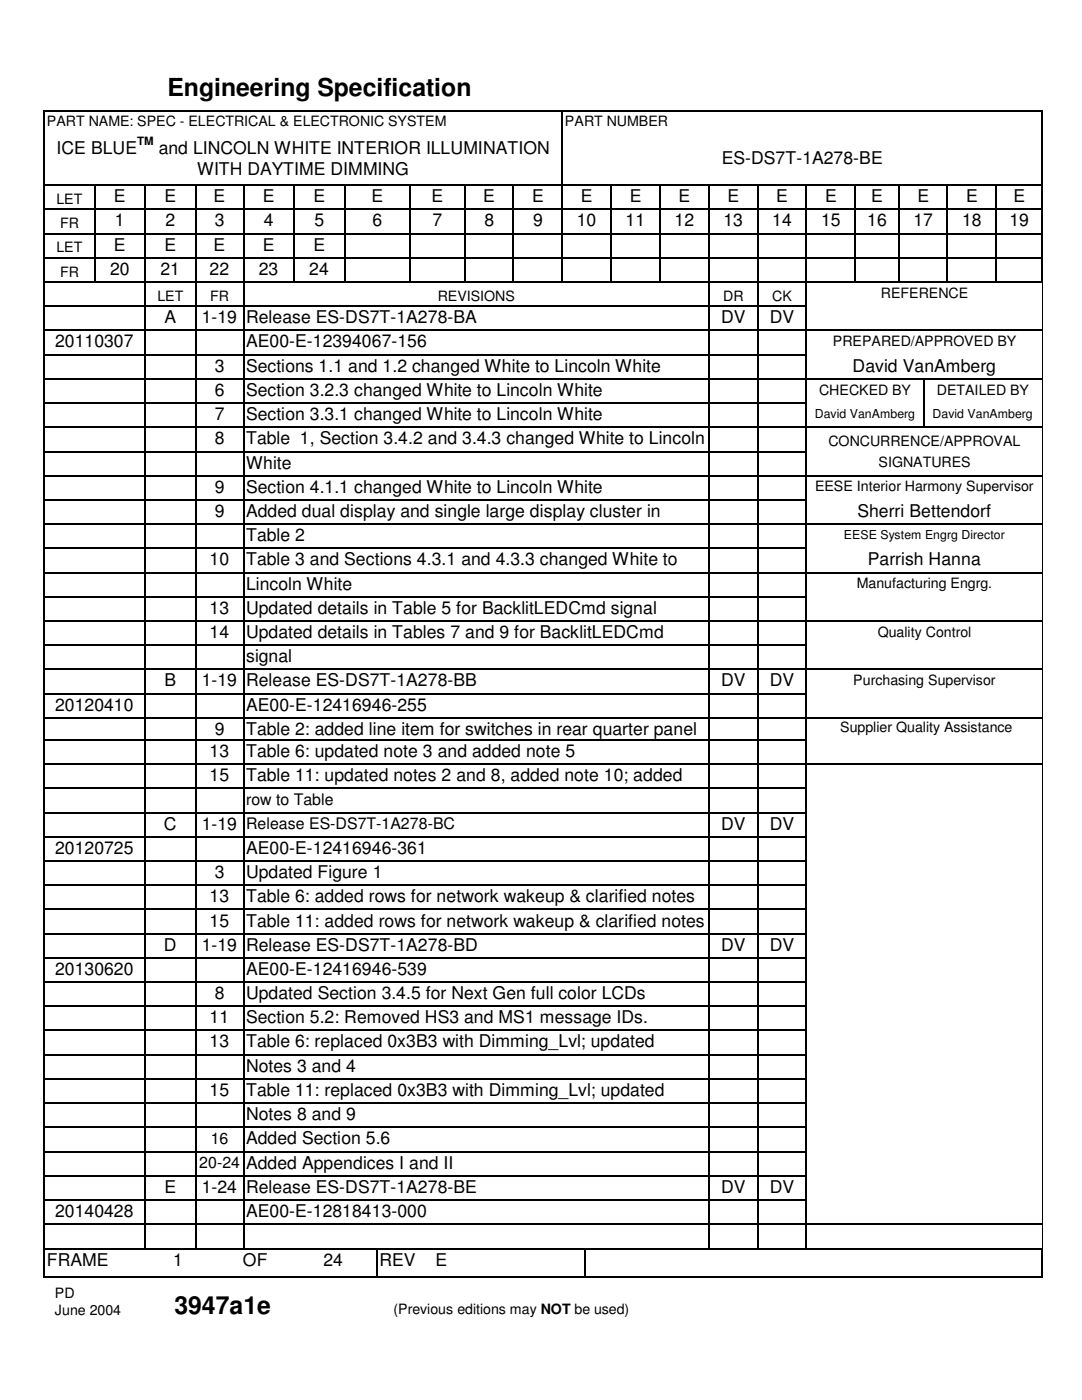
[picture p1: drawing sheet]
<svg xmlns="http://www.w3.org/2000/svg" width="216mm" height="279mm" viewBox="0 0 216 279" stroke-linecap="round" stroke-linejoin="round" font-family="sans-serif">
<defs><g id="words">
<g font-size="5">
<text x="33.4" y="19.1">Engineering Specification</text>
<text x="34.8" y="262.3">3947a1e</text>
</g>
<g font-size="3.5">
<text x="11.3" y="30.7">ICE BLUE</text>
<text x="31.7" y="30.7">and LINCOLN WHITE INTERIOR ILLUMINATION</text>
<text x="39.3" y="34.8">WITH DAYTIME DIMMING</text>
<text x="144" y="32.8">ES-DS7T-1A278-BE</text>
<text x="22.7" y="40.3">E</text>
<text x="32.8" y="40.3">E</text>
<text x="42.6" y="40.3">E</text>
<text x="52.5" y="40.3">E</text>
<text x="62.5" y="40.3">E</text>
<text x="74.1" y="40.3">E</text>
<text x="86.1" y="40.3">E</text>
<text x="96.4" y="40.3">E</text>
<text x="106.2" y="40.3">E</text>
<text x="115.9" y="40.3">E</text>
<text x="125.6" y="40.3">E</text>
<text x="135.4" y="40.3">E</text>
<text x="145.2" y="40.3">E</text>
<text x="154.9" y="40.3">E</text>
<text x="164.6" y="40.3">E</text>
<text x="173.8" y="40.3">E</text>
<text x="183" y="40.3">E</text>
<text x="192.8" y="40.3">E</text>
<text x="202.2" y="40.3">E</text>
<text x="22.9" y="45.2">1</text>
<text x="33" y="45.2">2</text>
<text x="42.8" y="45.2">3</text>
<text x="52.7" y="45.2">4</text>
<text x="62.7" y="45.2">5</text>
<text x="74.3" y="45.2">6</text>
<text x="86.3" y="45.2">7</text>
<text x="96.6" y="45.2">8</text>
<text x="106.4" y="45.2">9</text>
<text x="115.1" y="45.2">10</text>
<text x="124.8" y="45.2">11</text>
<text x="134.6" y="45.2">12</text>
<text x="144.4" y="45.2">13</text>
<text x="154.1" y="45.2">14</text>
<text x="163.8" y="45.2">15</text>
<text x="173.1" y="45.2">16</text>
<text x="182.2" y="45.2">17</text>
<text x="192" y="45.2">18</text>
<text x="201.4" y="45.2">19</text>
<text x="22.7" y="50">E</text>
<text x="32.8" y="50">E</text>
<text x="42.6" y="50">E</text>
<text x="52.5" y="50">E</text>
<text x="62.5" y="50">E</text>
<text x="22" y="54.8">20</text>
<text x="32" y="54.8">21</text>
<text x="41.8" y="54.8">22</text>
<text x="51.6" y="54.8">23</text>
<text x="61.7" y="54.8">24</text>
<text x="32.8" y="64.5">A</text>
<text x="40.3" y="64.5">1-19</text>
<text x="49.1" y="64.5">Release ES-DS7T-1A278-BA</text>
<text x="143.9" y="64.5">DV</text>
<text x="153.6" y="64.5">DV</text>
<text x="11" y="69.3">20110307</text>
<text x="49.1" y="69.3">AE00-E-12394067-156</text>
<text x="42.8" y="74.2">3</text>
<text x="49.1" y="74.2">Sections 1.1 and 1.2 changed White to Lincoln White</text>
<text x="170.1" y="74.2">David VanAmberg</text>
<text x="42.8" y="79">6</text>
<text x="42.8" y="83.8">7</text>
<text x="49.1" y="79">Section 3.2.3 changed White to Lincoln White</text>
<text x="49.1" y="83.8">Section 3.3.1 changed White to Lincoln White</text>
<text x="42.8" y="88.7">8</text>
<text x="49.1" y="88.7">Table 1, Section 3.4.2 and 3.4.3 changed White to Lincoln</text>
<text x="49.1" y="93.5">White</text>
<text x="42.8" y="98.3">9</text>
<text x="49.1" y="98.3">Section 4.1.1 changed White to Lincoln White</text>
<text x="42.8" y="103.2">9</text>
<text x="49.1" y="108">Table 2</text>
<text x="49.1" y="103.2">Added dual display and single large display cluster in</text>
<text x="171.1" y="103.2">Sherri Bettendorf</text>
<text x="41.8" y="112.8">10</text>
<text x="49.1" y="112.8">Table 3 and Sections 4.3.1 and 4.3.3 changed White to</text>
<text x="173.2" y="112.8">Parrish Hanna</text>
<text x="49.1" y="117.7">Lincoln White</text>
<text x="41.8" y="122.5">13</text>
<text x="49.1" y="122.5">Updated details in Table 5 for BacklitLEDCmd signal</text>
<text x="41.8" y="127.3">14</text>
<text x="49.1" y="127.3">Updated details in Tables 7 and 9 for BacklitLEDCmd</text>
<text x="32.8" y="137">B</text>
<text x="40.3" y="137">1-19</text>
<text x="49.1" y="132.2">signal</text>
<text x="49.1" y="137">Release ES-DS7T-1A278-BB</text>
<text x="143.9" y="137">DV</text>
<text x="153.6" y="137">DV</text>
<text x="11" y="141.8">20120410</text>
<text x="49.1" y="141.8">AE00-E-12416946-255</text>
<text x="42.8" y="146.7">9</text>
<text x="49.1" y="146.7">Table 2: added line item for switches in rear quarter panel</text>
<text x="41.8" y="151">13</text>
<text x="41.8" y="155.9">15</text>
<text x="49.1" y="151">Table 6: updated note 3 and added note 5</text>
<text x="49.1" y="155.9">Table 11: updated notes 2 and 8, added note 10; added</text>
<text x="32.7" y="165.6">C</text>
<text x="40.3" y="165.6">1-19</text>
<text x="143.9" y="165.6">DV</text>
<text x="153.6" y="165.6">DV</text>
<text x="11" y="170.4">20120725</text>
<text x="49.1" y="170.4">AE00-E-12416946-361</text>
<text x="42.8" y="175.2">3</text>
<text x="49.1" y="175.2">Updated Figure 1</text>
<text x="41.8" y="180">13</text>
<text x="41.8" y="184.9">15</text>
<text x="49.1" y="180">Table 6: added rows for network wakeup &amp; clarified notes</text>
<text x="49.1" y="184.9">Table 11: added rows for network wakeup &amp; clarified notes</text>
<text x="32.7" y="189.7">D</text>
<text x="40.3" y="189.7">1-19</text>
<text x="49.1" y="189.7">Release ES-DS7T-1A278-BD</text>
<text x="143.9" y="189.7">DV</text>
<text x="153.6" y="189.7">DV</text>
<text x="11" y="194.6">20130620</text>
<text x="49.1" y="194.6">AE00-E-12416946-539</text>
<text x="42.8" y="199.4">8</text>
<text x="49.1" y="199.4">Updated Section 3.4.5 for Next Gen full color LCDs</text>
<text x="41.8" y="204.2">11</text>
<text x="41.8" y="209">13</text>
<text x="49.1" y="204.2">Section 5.2: Removed HS3 and MS1 message IDs.</text>
<text x="49.1" y="209">Table 6: replaced 0x3B3 with Dimming_Lvl; updated</text>
<text x="49.1" y="213.9">Notes 3 and 4</text>
<text x="41.8" y="218.7">15</text>
<text x="49.1" y="218.7">Table 11: replaced 0x3B3 with Dimming_Lvl; updated</text>
<text x="49.1" y="223.6">Notes 8 and 9</text>
<text x="49.1" y="233.2">Added Appendices I and II</text>
<text x="49.1" y="228.4">Added Section 5.6</text>
<text x="32.8" y="238">E</text>
<text x="40.3" y="238">1-24</text>
<text x="49.1" y="238">Release ES-DS7T-1A278-BE</text>
<text x="143.9" y="238">DV</text>
<text x="153.6" y="238">DV</text>
<text x="11" y="242.9">20140428</text>
<text x="49.1" y="242.9">AE00-E-12818413-000</text>
<text x="9.4" y="252.6">FRAME</text>
<text x="34.6" y="252.6">1</text>
<text x="48.5" y="252.6">OF</text>
<text x="64.6" y="252.6">24</text>
<text x="75.7" y="252.6">REV</text>
<text x="86.9" y="252.6">E</text>
</g>
<g font-size="3.2">
<text x="49.1" y="160.6">row to Table</text>
<text x="49.1" y="165.5">Release ES-DS7T-1A278-BC</text>
<text x="39.8" y="233.1">20-24</text>
<text x="42" y="228.3">16</text>
</g>
<g font-size="2.8">
<text x="9.4" y="25.2">PART NAME: SPEC - ELECTRICAL &amp; ELECTRONIC SYSTEM</text>
<text x="112.7" y="25.2">PART NUMBER</text>
<text x="11.3" y="40.7">LET</text>
<text x="12" y="45.6">FR</text>
<text x="11.3" y="50.4">LET</text>
<text x="12" y="55.2">FR</text>
<text x="175.8" y="59.4">REFERENCE</text>
<text x="31.4" y="60.1">LET</text>
<text x="41.9" y="60.1">FR</text>
<text x="87.3" y="60.1">REVISIONS</text>
<text x="144.3" y="60.1">DR</text>
<text x="154.1" y="60.1">CK</text>
<text x="166.2" y="69.1">PREPARED/APPROVED BY</text>
<text x="163.4" y="78.7">CHECKED BY</text>
<text x="186.9" y="78.7">DETAILED BY</text>
<text x="165.3" y="89.1">CONCURRENCE/APPROVAL</text>
<text x="175.3" y="93.2">SIGNATURES</text>
<text x="162.6" y="98.1">EESE Interior Harmony Supervisor</text>
<text x="171" y="117.4">Manufacturing Engrg.</text>
<text x="175.1" y="127.1">Quality Control</text>
<text x="170.3" y="136.7">Purchasing Supervisor</text>
<text x="167.6" y="146.2">Supplier Quality Assistance</text>
<text x="11" y="259.1">PD</text>
<text x="11" y="262.3">June 2004</text>
<text x="78.5" y="262.3">(Previous editions may NOT be used)</text>
</g>
<g font-size="2.5">
<text x="162.6" y="83.5">David VanAmberg</text>
<text x="186.1" y="83.5">David VanAmberg</text>
<text x="168.4" y="107.7">EESE System Engrg Director</text>
</g>
<text font-size="2.3" x="27.4" y="29">TM</text>
</g></defs>
<g fill="#000">
<path d="M8.7 22h.3v.2h-.3zM8.7 36.8h.3v.3h-.3zM9 22h.2v.2h-.2zM18.8 36.8h.2v.3h-.2zM28.8 36.8h.2v.3h-.2zM38.9 36.8h.3v.3h-.3zM48.5 36.8h.2v.3h-.2zM58.5 36.8h.3v.3h-.3zM68.6 36.8h.3v.3h-.3zM81.7 36.8h.3v.3h-.3zM92.6 36.8h.2v.3h-.2zM102.3 36.8h.3v.3h-.3z"/>
<path d="M112.1 22h.2v.2h-.2zM112.1 36.8h.2v.3h-.2zM121.8 36.8h.2v.3h-.2zM131.5 36.8h.3v.3h-.3zM141.3 36.8h.3v.3h-.3zM151 36.8h.3v.3h-.3zM160.8 36.8h.2v.3h-.2zM170.5 36.8h.3v.3h-.3zM179.2 36.8h.3v.3h-.3zM188.9 36.8h.3v.3h-.3zM198.7 36.8h.2v.3h-.2zM207.8 22h.3v.2h-.3z"/>
<path d="M207.8 36.8h.3v.3h-.3zM8.7 41.7h.3v.2h-.3zM8.7 46.5h.3v.2h-.3zM8.7 51.3h.3v.3h-.3zM8.7 56.1h.3v.3h-.3zM18.8 41.7h.2v.2h-.2zM18.8 46.5h.2v.2h-.2zM18.8 51.3h.2v.3h-.2zM18.8 56.1h.2v.3h-.2zM28.8 41.7h.2v.2h-.2zM28.8 46.5h.2v.2h-.2zM28.8 51.3h.2v.3h-.2z"/>
<path d="M28.8 56.1h.2v.3h-.2zM38.9 41.7h.3v.2h-.3zM38.9 46.5h.3v.2h-.3zM38.9 51.3h.3v.3h-.3zM38.9 56.1h.3v.3h-.3zM48.5 41.7h.2v.2h-.2zM48.5 46.5h.2v.2h-.2zM48.5 51.3h.2v.3h-.2zM48.5 56.1h.2v.3h-.2zM58.5 41.7h.3v.2h-.3zM58.5 46.5h.3v.2h-.3zM58.5 51.3h.3v.3h-.3z"/>
<path d="M58.5 56.1h.3v.3h-.3zM68.6 41.7h.3v.2h-.3zM68.6 46.5h.3v.2h-.3zM68.6 51.3h.3v.3h-.3zM68.6 56.1h.3v.3h-.3zM81.7 41.7h.3v.2h-.3zM81.7 46.5h.3v.2h-.3zM81.7 51.3h.3v.3h-.3zM81.7 56.1h.3v.3h-.3zM92.6 41.7h.2v.2h-.2zM92.6 46.5h.2v.2h-.2zM92.6 51.3h.2v.3h-.2z"/>
<path d="M92.6 56.1h.2v.3h-.2zM102.3 41.7h.3v.2h-.3zM102.3 46.5h.3v.2h-.3zM102.3 51.3h.3v.3h-.3zM102.3 56.1h.3v.3h-.3zM112.1 41.7h.2v.2h-.2zM112.1 46.5h.2v.2h-.2zM112.1 51.3h.2v.3h-.2zM112.1 56.1h.2v.3h-.2zM121.8 41.7h.2v.2h-.2zM121.8 46.5h.2v.2h-.2zM121.8 51.3h.2v.3h-.2z"/>
<path d="M121.8 56.1h.2v.3h-.2zM131.5 41.7h.3v.2h-.3zM131.5 46.5h.3v.2h-.3zM131.5 51.3h.3v.3h-.3zM131.5 56.1h.3v.3h-.3zM141.3 41.7h.3v.2h-.3zM141.3 46.5h.3v.2h-.3zM141.3 51.3h.3v.3h-.3zM141.3 56.1h.3v.3h-.3zM151 41.7h.3v.2h-.3zM151 46.5h.3v.2h-.3zM151 51.3h.3v.3h-.3z"/>
<path d="M151 56.1h.3v.3h-.3zM160.8 41.7h.2v.2h-.2zM160.8 46.5h.2v.2h-.2zM160.8 51.3h.2v.3h-.2zM160.8 56.1h.2v.3h-.2zM170.5 41.7h.3v.2h-.3zM170.5 46.5h.3v.2h-.3zM170.5 51.3h.3v.3h-.3zM170.5 56.1h.3v.3h-.3zM179.2 41.7h.3v.2h-.3zM179.2 46.5h.3v.2h-.3zM179.2 51.3h.3v.3h-.3z"/>
<path d="M179.2 56.1h.3v.3h-.3zM188.9 41.7h.3v.2h-.3zM188.9 46.5h.3v.2h-.3zM188.9 51.3h.3v.3h-.3zM188.9 56.1h.3v.3h-.3zM198.7 41.7h.2v.2h-.2zM198.7 46.5h.2v.2h-.2zM198.7 51.3h.2v.3h-.2zM198.7 56.1h.2v.3h-.2zM207.8 41.7h.3v.2h-.3zM207.8 46.5h.3v.2h-.3zM207.8 51.3h.3v.3h-.3z"/>
<path d="M207.8 56.1h.3v.3h-.3zM8.7 61h.3v.3h-.3zM8.7 65.8h.3v.3h-.3zM8.7 70.7h.3v.2h-.3zM8.7 75.5h.3v.2h-.3zM28.8 61h.2v.3h-.2zM28.8 65.8h.2v.3h-.2zM28.8 70.7h.2v.2h-.2zM28.8 75.5h.2v.2h-.2zM38.9 61h.3v.3h-.3zM38.9 65.8h.3v.3h-.3zM38.9 70.7h.3v.2h-.3z"/>
<path d="M38.9 75.5h.3v.2h-.3zM48.5 61h.2v.3h-.2zM48.5 65.8h.2v.3h-.2zM48.5 70.7h.2v.2h-.2zM48.5 75.5h.2v.2h-.2zM141.3 61h.3v.3h-.3zM141.3 65.8h.3v.3h-.3zM141.3 70.7h.3v.2h-.3zM141.3 75.5h.3v.2h-.3zM151 61h.3v.3h-.3zM151 65.8h.3v.3h-.3zM151 70.7h.3v.2h-.3z"/>
<path d="M151 75.5h.3v.2h-.3zM160.8 61h.2v.3h-.2zM160.8 65.8h.2v.3h-.2zM160.8 70.7h.2v.2h-.2zM160.8 75.5h.2v.2h-.2zM184.1 75.5h.3v.2h-.3zM207.9 61h.1v.3h-.1zM207.9 65.8h.1v.3h-.1zM207.9 70.7h.1v.2h-.1zM207.9 75.5h.1v.2h-.1zM8.7 80.3h.3v.3h-.3zM8.7 85.1h.3v.3h-.3z"/>
<path d="M8.7 90h.3v.3h-.3zM8.7 94.8h.3v.3h-.3zM8.7 99.7h.3v.2h-.3zM28.8 80.3h.2v.3h-.2zM28.8 85.1h.2v.3h-.2zM28.8 90h.2v.3h-.2zM28.8 94.8h.2v.3h-.2zM28.8 99.7h.2v.2h-.2zM38.9 80.3h.3v.3h-.3zM38.9 85.1h.3v.3h-.3zM38.9 90h.3v.3h-.3zM38.9 94.8h.3v.3h-.3z"/>
<path d="M38.9 99.7h.3v.2h-.3zM48.5 80.3h.2v.3h-.2zM48.5 85.1h.2v.3h-.2zM48.5 90h.2v.3h-.2zM48.5 94.8h.2v.3h-.2zM48.5 99.7h.2v.2h-.2zM141.3 80.3h.3v.3h-.3zM141.3 85.1h.3v.3h-.3zM141.3 90h.3v.3h-.3zM141.3 94.8h.3v.3h-.3zM141.3 99.7h.3v.2h-.3zM151 80.3h.3v.3h-.3z"/>
<path d="M151 85.1h.3v.3h-.3zM151 90h.3v.3h-.3zM151 94.8h.3v.3h-.3zM151 99.7h.3v.2h-.3zM160.8 80.3h.2v.3h-.2zM160.8 85.1h.2v.3h-.2zM160.8 90h.2v.3h-.2zM160.8 94.8h.2v.3h-.2zM160.8 99.7h.2v.2h-.2zM184.1 80.3h.3v.3h-.3zM184.1 85.1h.3v.3h-.3zM207.9 80.3h.1v.3h-.1z"/>
<path d="M207.9 85.1h.1v.3h-.1zM207.9 90h.1v.3h-.1zM207.9 94.8h.1v.3h-.1zM207.9 99.7h.1v.2h-.1zM8.7 104.5h.3v.2h-.3zM8.7 109.3h.3v.3h-.3zM8.7 114.1h.3v.3h-.3zM8.7 119h.3v.3h-.3zM28.8 104.5h.2v.2h-.2zM28.8 109.3h.2v.3h-.2zM28.8 114.1h.2v.3h-.2zM28.8 119h.2v.3h-.2z"/>
<path d="M38.9 104.5h.3v.2h-.3zM38.9 109.3h.3v.3h-.3zM38.9 114.1h.3v.3h-.3zM38.9 119h.3v.3h-.3zM48.5 104.5h.2v.2h-.2zM48.5 109.3h.2v.3h-.2zM48.5 114.1h.2v.3h-.2zM48.5 119h.2v.3h-.2zM141.3 104.5h.3v.2h-.3zM141.3 109.3h.3v.3h-.3zM141.3 114.1h.3v.3h-.3zM141.3 119h.3v.3h-.3z"/>
<path d="M151 104.5h.3v.2h-.3zM151 109.3h.3v.3h-.3zM151 114.1h.3v.3h-.3zM151 119h.3v.3h-.3zM160.8 104.5h.2v.2h-.2zM160.8 109.3h.2v.3h-.2zM160.8 114.1h.2v.3h-.2zM160.8 119h.2v.3h-.2zM207.9 104.5h.1v.2h-.1zM207.9 109.3h.1v.3h-.1zM207.9 114.1h.1v.3h-.1zM207.9 119h.1v.3h-.1z"/>
<path d="M8.7 123.8h.3v.3h-.3zM8.7 128.7h.3v.2h-.3zM8.7 133.5h.3v.2h-.3zM8.7 138.3h.3v.3h-.3zM28.8 123.8h.2v.3h-.2zM28.8 128.7h.2v.2h-.2zM28.8 133.5h.2v.2h-.2zM28.8 138.3h.2v.3h-.2zM38.9 123.8h.3v.3h-.3zM38.9 128.7h.3v.2h-.3zM38.9 133.5h.3v.2h-.3zM38.9 138.3h.3v.3h-.3z"/>
<path d="M48.5 123.8h.2v.3h-.2zM48.5 128.7h.2v.2h-.2zM48.5 133.5h.2v.2h-.2zM48.5 138.3h.2v.3h-.2zM141.3 123.8h.3v.3h-.3zM141.3 128.7h.3v.2h-.3zM141.3 133.5h.3v.2h-.3zM141.3 138.3h.3v.3h-.3zM151 123.8h.3v.3h-.3zM151 128.7h.3v.2h-.3zM151 133.5h.3v.2h-.3zM151 138.3h.3v.3h-.3z"/>
<path d="M160.8 123.8h.2v.3h-.2zM160.8 128.7h.2v.2h-.2zM160.8 133.5h.2v.2h-.2zM160.8 138.3h.2v.3h-.2zM207.9 123.8h.1v.3h-.1zM207.9 128.7h.1v.2h-.1zM207.9 133.5h.1v.2h-.1zM207.9 138.3h.1v.3h-.1zM8.7 143.1h.3v.3h-.3zM8.7 147.5h.3v.3h-.3zM8.7 152.4h.3v.2h-.3zM8.7 157.2h.3v.2h-.3z"/>
<path d="M28.8 143.1h.2v.3h-.2zM28.8 147.5h.2v.3h-.2zM28.8 152.4h.2v.2h-.2zM28.8 157.2h.2v.2h-.2zM38.9 143.1h.3v.3h-.3zM38.9 147.5h.3v.3h-.3zM38.9 152.4h.3v.2h-.3zM38.9 157.2h.3v.2h-.3zM48.5 143.1h.2v.3h-.2zM48.5 147.5h.2v.3h-.2zM48.5 152.4h.2v.2h-.2zM48.5 157.2h.2v.2h-.2z"/>
<path d="M141.3 143.1h.3v.3h-.3zM141.3 147.5h.3v.3h-.3zM141.3 152.4h.3v.2h-.3zM141.3 157.2h.3v.2h-.3zM151 143.1h.3v.3h-.3zM151 147.5h.3v.3h-.3zM151 152.4h.3v.2h-.3zM151 157.2h.3v.2h-.3zM160.8 143.1h.2v.3h-.2zM160.8 147.5h.2v.3h-.2zM160.8 152.4h.2v.2h-.2zM160.8 157.2h.2v.2h-.2z"/>
<path d="M207.9 143.1h.1v.3h-.1zM207.9 147.5h.1v.3h-.1zM207.9 152.4h.1v.2h-.1zM207.9 157.2h.1v.2h-.1zM8.7 162.1h.3v.2h-.3zM8.7 166.9h.3v.2h-.3zM8.7 171.7h.3v.3h-.3zM8.7 176.5h.3v.3h-.3zM28.8 162.1h.2v.2h-.2zM28.8 166.9h.2v.2h-.2zM28.8 171.7h.2v.3h-.2zM28.8 176.5h.2v.3h-.2z"/>
<path d="M38.9 162.1h.3v.2h-.3zM38.9 166.9h.3v.2h-.3zM38.9 171.7h.3v.3h-.3zM38.9 176.5h.3v.3h-.3zM48.5 162.1h.2v.2h-.2zM48.5 166.9h.2v.2h-.2zM48.5 171.7h.2v.3h-.2zM48.5 176.5h.2v.3h-.2zM141.3 162.1h.3v.2h-.3zM141.3 166.9h.3v.2h-.3zM141.3 171.7h.3v.3h-.3zM141.3 176.5h.3v.3h-.3z"/>
<path d="M151 162.1h.3v.2h-.3zM151 166.9h.3v.2h-.3zM151 171.7h.3v.3h-.3zM151 176.5h.3v.3h-.3zM160.8 162.1h.2v.2h-.2zM160.8 166.9h.2v.2h-.2zM160.8 171.7h.2v.3h-.2zM160.8 176.5h.2v.3h-.2zM207.9 162.1h.1v.2h-.1zM207.9 166.9h.1v.2h-.1zM207.9 171.7h.1v.3h-.1zM207.9 176.5h.1v.3h-.1z"/>
<path d="M8.7 181.4h.3v.2h-.3zM8.7 186.2h.3v.2h-.3zM8.7 191.1h.3v.2h-.3zM8.7 195.9h.3v.2h-.3zM28.8 181.4h.2v.2h-.2zM28.8 186.2h.2v.2h-.2zM28.8 191.1h.2v.2h-.2zM28.8 195.9h.2v.2h-.2zM38.9 181.4h.3v.2h-.3zM38.9 186.2h.3v.2h-.3zM38.9 191.1h.3v.2h-.3zM38.9 195.9h.3v.2h-.3z"/>
<path d="M48.5 181.4h.2v.2h-.2zM48.5 186.2h.2v.2h-.2zM48.5 191.1h.2v.2h-.2zM48.5 195.9h.2v.2h-.2zM141.3 181.4h.3v.2h-.3zM141.3 186.2h.3v.2h-.3zM141.3 191.1h.3v.2h-.3zM141.3 195.9h.3v.2h-.3zM151 181.4h.3v.2h-.3zM151 186.2h.3v.2h-.3zM151 191.1h.3v.2h-.3zM151 195.9h.3v.2h-.3z"/>
<path d="M160.8 181.4h.2v.2h-.2zM160.8 186.2h.2v.2h-.2zM160.8 191.1h.2v.2h-.2zM160.8 195.9h.2v.2h-.2zM207.9 181.4h.1v.2h-.1zM207.9 186.2h.1v.2h-.1zM207.9 191.1h.1v.2h-.1zM207.9 195.9h.1v.2h-.1zM8.7 200.7h.3v.3h-.3zM8.7 205.5h.3v.3h-.3zM8.7 210.4h.3v.2h-.3zM8.7 215.2h.3v.2h-.3z"/>
<path d="M28.8 200.7h.2v.3h-.2zM28.8 205.5h.2v.3h-.2zM28.8 210.4h.2v.2h-.2zM28.8 215.2h.2v.2h-.2zM38.9 200.7h.3v.3h-.3zM38.9 205.5h.3v.3h-.3zM38.9 210.4h.3v.2h-.3zM38.9 215.2h.3v.2h-.3zM48.5 200.7h.2v.3h-.2zM48.5 205.5h.2v.3h-.2zM48.5 210.4h.2v.2h-.2zM48.5 215.2h.2v.2h-.2z"/>
<path d="M141.3 200.7h.3v.3h-.3zM141.3 205.5h.3v.3h-.3zM141.3 210.4h.3v.2h-.3zM141.3 215.2h.3v.2h-.3zM151 200.7h.3v.3h-.3zM151 205.5h.3v.3h-.3zM151 210.4h.3v.2h-.3zM151 215.2h.3v.2h-.3zM160.8 200.7h.2v.3h-.2zM160.8 205.5h.2v.3h-.2zM160.8 210.4h.2v.2h-.2zM160.8 215.2h.2v.2h-.2z"/>
<path d="M207.9 200.7h.1v.3h-.1zM207.9 205.5h.1v.3h-.1zM207.9 210.4h.1v.2h-.1zM207.9 215.2h.1v.2h-.1zM8.7 220h.3v.3h-.3zM8.7 224.9h.3v.2h-.3zM8.7 229.7h.3v.3h-.3zM8.7 234.5h.3v.3h-.3zM8.7 239.4h.3v.2h-.3zM28.8 220h.2v.3h-.2zM28.8 224.9h.2v.2h-.2zM28.8 229.7h.2v.3h-.2z"/>
<path d="M28.8 234.5h.2v.3h-.2zM28.8 239.4h.2v.2h-.2zM38.9 220h.3v.3h-.3zM38.9 224.9h.3v.2h-.3zM38.9 229.7h.3v.3h-.3zM38.9 234.5h.3v.3h-.3zM38.9 239.4h.3v.2h-.3zM48.5 220h.2v.3h-.2zM48.5 224.9h.2v.2h-.2zM48.5 229.7h.2v.3h-.2zM48.5 234.5h.2v.3h-.2zM48.5 239.4h.2v.2h-.2z"/>
<path d="M141.3 220h.3v.3h-.3zM141.3 224.9h.3v.2h-.3zM141.3 229.7h.3v.3h-.3zM141.3 234.5h.3v.3h-.3zM141.3 239.4h.3v.2h-.3zM151 220h.3v.3h-.3zM151 224.9h.3v.2h-.3zM151 229.7h.3v.3h-.3zM151 234.5h.3v.3h-.3zM151 239.4h.3v.2h-.3zM160.8 220h.2v.3h-.2zM160.8 224.9h.2v.2h-.2z"/>
<path d="M160.8 229.7h.2v.3h-.2zM160.8 234.5h.2v.3h-.2zM160.8 239.4h.2v.2h-.2zM207.9 220h.1v.3h-.1zM207.9 224.9h.1v.2h-.1zM207.9 229.7h.1v.3h-.1zM207.9 234.5h.1v.3h-.1zM207.9 239.4h.1v.2h-.1zM8.7 244.2h.3v.2h-.3zM8.7 249h.3v.3h-.3zM8.7 254.7h.3v.2h-.3zM9 254.7h.2v.2h-.2z"/>
<path d="M27.3 249h.2v.3h-.2zM27.3 254.7h.2v.2h-.2zM27.5 249h1.3v.3h-1.3zM28.8 244.2h.2v.2h-.2zM28.8 249h.2v.3h-.2zM32.7 254.7h.2v.2h-.2zM38.9 244.2h.3v.2h-.3zM38.9 249h.3v.3h-.3zM43.9 249h.3v.3h-.3zM43.9 254.7h.3v.2h-.3zM48.5 244.2h.2v.2h-.2zM48.5 249h.2v.3h-.2z"/>
<path d="M58 249h.2v.3h-.2zM58 254.7h.2v.2h-.2zM75 249h.3v.3h-.3zM75 254.7h.3v.2h-.3zM75.3 254.7h1.1v.2h-1.1zM76.4 254.7h.3v.2h-.3zM116.6 249h.3v.3h-.3zM116.6 254.7h.3v.2h-.3zM141.3 244.2h.3v.2h-.3zM141.3 249h.3v.3h-.3zM151 244.2h.3v.2h-.3zM151 249h.3v.3h-.3z"/>
<path d="M160.8 244.2h.2v.2h-.2zM160.8 249h.2v.3h-.2zM207.8 249h.3v.3h-.3zM207.8 254.7h.3v.2h-.3zM207.9 244.2h.1v.2h-.1z"/>
</g>
<g fill="none" stroke="#000" stroke-width=".25">
<path d="M8.8 22.2v14.6M8.8 37.1v4.6M9 37h9.8M9.2 22.1h102.9M18.9 37.1v4.6M19 37h9.8M28.9 37.1v4.6M29 37h9.9M39 37.1v4.6M39.2 37h9.3M48.6 37.1v4.6M48.7 37h9.8"/>
<path d="M58.7 37.1v4.6M58.8 37h9.8M68.7 37.1v4.6M68.9 37h12.8M81.9 37.1v4.6M82 37h10.6M92.7 37.1v4.6M92.8 37h9.5M102.4 37.1v4.6M102.6 37h9.5M112.2 22.2v14.6M112.2 37.1v4.6"/>
<path d="M112.3 22.1h95.5M112.3 37h9.5M121.9 37.1v4.6M122 37h9.5M131.7 37.1v4.6M131.8 37h9.5M141.4 37.1v4.6M141.6 37h9.4M151.2 37.1v4.6M151.3 37h9.5M160.9 37.1v4.6M161 37h9.5"/>
<path d="M170.6 37.1v4.6M170.8 37h8.4M179.3 37.1v4.6M179.5 37h9.4M189.1 37.1v4.6M189.2 37h9.5M198.8 37.1v4.6M198.9 37h8.9M207.9 22.2v14.6M207.9 37.1v4.6M8.8 41.9v4.6M8.8 46.7v4.6"/>
<path d="M8.8 51.6v4.5M8.8 56.4v4.6M9 41.8h9.8M9 46.6h9.8M9 51.4h9.8M9 56.3h9.8M18.9 41.9v4.6M18.9 46.7v4.6M18.9 51.6v4.5M19 41.8h9.8M19 46.6h9.8M19 51.4h9.8"/>
<path d="M19 56.3h9.8M28.9 41.9v4.6M28.9 46.7v4.6M28.9 51.6v4.5M28.9 56.4v4.6M29 41.8h9.9M29 46.6h9.9M29 51.4h9.9M29 56.3h9.9M39 41.9v4.6M39 46.7v4.6M39 51.6v4.5"/>
<path d="M39 56.4v4.6M39.2 41.8h9.3M39.2 46.6h9.3M39.2 51.4h9.3M39.2 56.3h9.3M48.6 41.9v4.6M48.6 46.7v4.6M48.6 51.6v4.5M48.6 56.4v4.6M48.7 41.8h9.8M48.7 46.6h9.8M48.7 51.4h9.8"/>
<path d="M48.7 56.3h9.8M58.7 41.9v4.6M58.7 46.7v4.6M58.7 51.6v4.5M58.8 41.8h9.8M58.8 46.6h9.8M58.8 51.4h9.8M58.8 56.3h9.8M68.7 41.9v4.6M68.7 46.7v4.6M68.7 51.6v4.5M68.9 41.8h12.8"/>
<path d="M68.9 46.6h12.8M68.9 51.4h12.8M68.9 56.3h12.8M81.9 41.9v4.6M81.9 46.7v4.6M81.9 51.6v4.5M82 41.8h10.6M82 46.6h10.6M82 51.4h10.6M82 56.3h10.6M92.7 41.9v4.6M92.7 46.7v4.6"/>
<path d="M92.7 51.6v4.5M92.8 41.8h9.5M92.8 46.6h9.5M92.8 51.4h9.5M92.8 56.3h9.5M102.4 41.9v4.6M102.4 46.7v4.6M102.4 51.6v4.5M102.6 41.8h9.5M102.6 46.6h9.5M102.6 51.4h9.5M102.6 56.3h9.5"/>
<path d="M112.2 41.9v4.6M112.2 46.7v4.6M112.2 51.6v4.5M112.3 41.8h9.5M112.3 46.6h9.5M112.3 51.4h9.5M112.3 56.3h9.5M121.9 41.9v4.6M121.9 46.7v4.6M121.9 51.6v4.5M122 41.8h9.5M122 46.6h9.5"/>
<path d="M122 51.4h9.5M122 56.3h9.5M131.7 41.9v4.6M131.7 46.7v4.6M131.7 51.6v4.5M131.8 41.8h9.5M131.8 46.6h9.5M131.8 51.4h9.5M131.8 56.3h9.5M141.4 41.9v4.6M141.4 46.7v4.6M141.4 51.6v4.5"/>
<path d="M141.4 56.4v4.6M141.6 41.8h9.4M141.6 46.6h9.4M141.6 51.4h9.4M141.6 56.3h9.4M151.2 41.9v4.6M151.2 46.7v4.6M151.2 51.6v4.5M151.2 56.4v4.6M151.3 41.8h9.5M151.3 46.6h9.5M151.3 51.4h9.5"/>
<path d="M151.3 56.3h9.5M160.9 41.9v4.6M160.9 46.7v4.6M160.9 51.6v4.5M160.9 56.4v4.6M161 41.8h9.5M161 46.6h9.5M161 51.4h9.5M161 56.3h9.5M170.6 41.9v4.6M170.6 46.7v4.6M170.6 51.6v4.5"/>
<path d="M170.8 41.8h8.4M170.8 46.6h8.4M170.8 51.4h8.4M170.8 56.3h8.4M179.3 41.9v4.6M179.3 46.7v4.6M179.3 51.6v4.5M179.5 41.8h9.4M179.5 46.6h9.4M179.5 51.4h9.4M179.5 56.3h9.4M189.1 41.9v4.6"/>
<path d="M189.1 46.7v4.6M189.1 51.6v4.5M189.2 41.8h9.5M189.2 46.6h9.5M189.2 51.4h9.5M189.2 56.3h9.5M198.8 41.9v4.6M198.8 46.7v4.6M198.8 51.6v4.5M198.9 41.8h8.9M198.9 46.6h8.9M198.9 51.4h8.9"/>
<path d="M198.9 56.3h8.9M207.9 41.9v4.6M207.9 46.7v4.6M207.9 51.6v4.5M8.8 61.3v4.5M8.8 66.1v4.6M8.8 70.9v4.6M8.8 75.7v4.6M9 61.1h19.8M9 66h19.8M9 70.8h19.8M9 75.6h19.8"/>
<path d="M28.9 61.3v4.5M28.9 66.1v4.6M28.9 70.9v4.6M28.9 75.7v4.6M29 61.1h9.9M29 66h9.9M29 70.8h9.9M29 75.6h9.9M39 61.3v4.5M39 66.1v4.6M39 70.9v4.6M39 75.7v4.6"/>
<path d="M39.2 61.1h9.3M39.2 66h9.3M39.2 70.8h9.3M39.2 75.6h9.3M48.6 61.3v4.5M48.6 66.1v4.6M48.6 70.9v4.6M48.6 75.7v4.6M48.7 61.1h92.6M48.7 66h92.6M48.7 70.8h92.6M48.7 75.6h92.6"/>
<path d="M141.4 61.3v4.5M141.4 66.1v4.6M141.4 70.9v4.6M141.4 75.7v4.6M141.6 61.1h9.4M141.6 66h9.4M141.6 70.8h9.4M141.6 75.6h9.4M151.2 61.3v4.5M151.2 66.1v4.6M151.2 70.9v4.6M151.2 75.7v4.6"/>
<path d="M151.3 61.1h9.5M151.3 66h9.5M151.3 70.8h9.5M151.3 75.6h9.5M160.9 61.3v4.5M160.9 66.1v4.6M160.9 70.9v4.6M160.9 75.7v4.6M161 66h46.9M161 75.6h23.1M184.3 75.7v4.6M184.4 75.6h23.5"/>
<path d="M8.8 80.6v4.5M8.8 85.4v4.6M8.8 90.3v4.5M8.8 95.1v4.6M8.8 99.9v4.6M9 80.4h19.8M9 85.3h19.8M9 90.1h19.8M9 95h19.8M9 99.8h19.8M28.9 80.6v4.5M28.9 85.4v4.6"/>
<path d="M28.9 90.3v4.5M28.9 95.1v4.6M28.9 99.9v4.6M29 80.4h9.9M29 85.3h9.9M29 90.1h9.9M29 95h9.9M29 99.8h9.9M39 80.6v4.5M39 85.4v4.6M39 90.3v4.5M39 95.1v4.6"/>
<path d="M39 99.9v4.6M39.2 80.4h9.3M39.2 85.3h9.3M39.2 90.1h9.3M39.2 95h9.3M39.2 99.8h9.3M48.6 80.6v4.5M48.6 85.4v4.6M48.6 90.3v4.5M48.6 95.1v4.6M48.6 99.9v4.6M48.7 80.4h92.6"/>
<path d="M48.7 85.3h92.6M48.7 90.1h92.6M48.7 95h92.6M48.7 99.8h92.6M141.4 80.6v4.5M141.4 85.4v4.6M141.4 90.3v4.5M141.4 95.1v4.6M141.4 99.9v4.6M141.6 80.4h9.4M141.6 85.3h9.4M141.6 90.1h9.4"/>
<path d="M141.6 95h9.4M141.6 99.8h9.4M151.2 80.6v4.5M151.2 85.4v4.6M151.2 90.3v4.5M151.2 95.1v4.6M151.2 99.9v4.6M151.3 80.4h9.5M151.3 85.3h9.5M151.3 90.1h9.5M151.3 95h9.5M151.3 99.8h9.5"/>
<path d="M160.9 80.6v4.5M160.9 85.4v4.6M160.9 90.3v4.5M160.9 95.1v4.6M160.9 99.9v4.6M161 85.3h23.1M161 95h46.9M184.3 80.6v4.5M184.4 85.3h23.5M8.8 104.7v4.6M8.8 109.6v4.5M8.8 114.4v4.6"/>
<path d="M8.8 119.3v4.5M9 104.6h19.8M9 109.4h19.8M9 114.3h19.8M9 119.1h19.8M28.9 104.7v4.6M28.9 109.6v4.5M28.9 114.4v4.6M28.9 119.3v4.5M29 104.6h9.9M29 109.4h9.9M29 114.3h9.9"/>
<path d="M29 119.1h9.9M39 104.7v4.6M39 109.6v4.5M39 114.4v4.6M39 119.3v4.5M39.2 104.6h9.3M39.2 109.4h9.3M39.2 114.3h9.3M39.2 119.1h9.3M48.6 104.7v4.6M48.6 109.6v4.5M48.6 114.4v4.6"/>
<path d="M48.6 119.3v4.5M48.7 104.6h92.6M48.7 109.4h92.6M48.7 114.3h92.6M48.7 119.1h92.6M141.4 104.7v4.6M141.4 109.6v4.5M141.4 114.4v4.6M141.4 119.3v4.5M141.6 104.6h9.4M141.6 109.4h9.4M141.6 114.3h9.4"/>
<path d="M141.6 119.1h9.4M151.2 104.7v4.6M151.2 109.6v4.5M151.2 114.4v4.6M151.2 119.3v4.5M151.3 104.6h9.5M151.3 109.4h9.5M151.3 114.3h9.5M151.3 119.1h9.5M160.9 104.7v4.6M160.9 109.6v4.5M160.9 114.4v4.6"/>
<path d="M160.9 119.3v4.5M161 104.6h46.9M161 114.3h46.9M8.8 124.1v4.6M8.8 128.9v4.6M8.8 133.7v4.6M8.8 138.6v4.5M9 124h19.8M9 128.8h19.8M9 133.6h19.8M9 138.4h19.8M28.9 124.1v4.6"/>
<path d="M28.9 128.9v4.6M28.9 133.7v4.6M28.9 138.6v4.5M29 124h9.9M29 128.8h9.9M29 133.6h9.9M29 138.4h9.9M39 124.1v4.6M39 128.9v4.6M39 133.7v4.6M39 138.6v4.5M39.2 124h9.3"/>
<path d="M39.2 128.8h9.3M39.2 133.6h9.3M39.2 138.4h9.3M48.6 124.1v4.6M48.6 128.9v4.6M48.6 133.7v4.6M48.6 138.6v4.5M48.7 124h92.6M48.7 128.8h92.6M48.7 133.6h92.6M48.7 138.4h92.6M141.4 124.1v4.6"/>
<path d="M141.4 128.9v4.6M141.4 133.7v4.6M141.4 138.6v4.5M141.6 124h9.4M141.6 128.8h9.4M141.6 133.6h9.4M141.6 138.4h9.4M151.2 124.1v4.6M151.2 128.9v4.6M151.2 133.7v4.6M151.2 138.6v4.5M151.3 124h9.5"/>
<path d="M151.3 128.8h9.5M151.3 133.6h9.5M151.3 138.4h9.5M160.9 124.1v4.6M160.9 128.9v4.6M160.9 133.7v4.6M160.9 138.6v4.5M161 124h46.9M161 133.6h46.9M8.8 143.4v4.1M8.8 147.8v4.6M8.8 152.6v4.6"/>
<path d="M8.8 157.4v4.7M9 143.3h19.8M9 147.7h19.8M9 152.5h19.8M9 157.3h19.8M28.9 143.4v4.1M28.9 147.8v4.6M28.9 152.6v4.6M28.9 157.4v4.7M29 143.3h9.9M29 147.7h9.9M29 152.5h9.9"/>
<path d="M29 157.3h9.9M39 143.4v4.1M39 147.8v4.6M39 152.6v4.6M39 157.4v4.7M39.2 143.3h9.3M39.2 147.7h9.3M39.2 152.5h9.3M39.2 157.3h9.3M48.6 143.4v4.1M48.6 147.8v4.6M48.6 152.6v4.6"/>
<path d="M48.6 157.4v4.7M48.7 143.3h92.6M48.7 147.7h92.6M48.7 152.5h92.6M48.7 157.3h92.6M141.4 143.4v4.1M141.4 147.8v4.6M141.4 152.6v4.6M141.4 157.4v4.7M141.6 143.3h9.4M141.6 147.7h9.4M141.6 152.5h9.4"/>
<path d="M141.6 157.3h9.4M151.2 143.4v4.1M151.2 147.8v4.6M151.2 152.6v4.6M151.2 157.4v4.7M151.3 143.3h9.5M151.3 147.7h9.5M151.3 152.5h9.5M151.3 157.3h9.5M160.9 143.4v4.1M160.9 147.8v4.6M160.9 152.6v4.6"/>
<path d="M160.9 157.4v4.7M161 143.3h46.9M161 152.5h46.9M8.8 162.3v4.6M8.8 167.1v4.6M8.8 172v4.5M8.8 176.8v4.6M9 162.2h19.8M9 167h19.8M9 171.8h19.8M9 176.7h19.8M28.9 162.3v4.6"/>
<path d="M28.9 167.1v4.6M28.9 172v4.5M28.9 176.8v4.6M29 162.2h9.9M29 167h9.9M29 171.8h9.9M29 176.7h9.9M39 162.3v4.6M39 167.1v4.6M39 172v4.5M39 176.8v4.6M39.2 162.2h9.3"/>
<path d="M39.2 167h9.3M39.2 171.8h9.3M39.2 176.7h9.3M48.6 162.3v4.6M48.6 167.1v4.6M48.6 172v4.5M48.6 176.8v4.6M48.7 162.2h92.6M48.7 167h92.6M48.7 171.8h92.6M48.7 176.7h92.6M141.4 162.3v4.6"/>
<path d="M141.4 167.1v4.6M141.4 172v4.5M141.4 176.8v4.6M141.6 162.2h9.4M141.6 167h9.4M141.6 171.8h9.4M141.6 176.7h9.4M151.2 162.3v4.6M151.2 167.1v4.6M151.2 172v4.5M151.2 176.8v4.6M151.3 162.2h9.5"/>
<path d="M151.3 167h9.5M151.3 171.8h9.5M151.3 176.7h9.5M160.9 162.3v4.6M160.9 167.1v4.6M160.9 172v4.5M160.9 176.8v4.6M8.8 181.6v4.6M8.8 186.4v4.7M8.8 191.3v4.6M8.8 196.1v4.6M9 181.5h19.8"/>
<path d="M9 186.3h19.8M9 191.2h19.8M9 196h19.8M28.9 181.6v4.6M28.9 186.4v4.7M28.9 191.3v4.6M28.9 196.1v4.6M29 181.5h9.9M29 186.3h9.9M29 191.2h9.9M29 196h9.9M39 181.6v4.6"/>
<path d="M39 186.4v4.7M39 191.3v4.6M39 196.1v4.6M39.2 181.5h9.3M39.2 186.3h9.3M39.2 191.2h9.3M39.2 196h9.3M48.6 181.6v4.6M48.6 186.4v4.7M48.6 191.3v4.6M48.6 196.1v4.6M48.7 181.5h92.6"/>
<path d="M48.7 186.3h92.6M48.7 191.2h92.6M48.7 196h92.6M141.4 181.6v4.6M141.4 186.4v4.7M141.4 191.3v4.6M141.4 196.1v4.6M141.6 181.5h9.4M141.6 186.3h9.4M141.6 191.2h9.4M141.6 196h9.4M151.2 181.6v4.6"/>
<path d="M151.2 186.4v4.7M151.2 191.3v4.6M151.2 196.1v4.6M151.3 181.5h9.5M151.3 186.3h9.5M151.3 191.2h9.5M151.3 196h9.5M160.9 181.6v4.6M160.9 186.4v4.7M160.9 191.3v4.6M160.9 196.1v4.6M8.8 201v4.5"/>
<path d="M8.8 205.8v4.6M8.8 210.6v4.6M8.8 215.4v4.6M9 200.8h19.8M9 205.7h19.8M9 210.5h19.8M9 215.3h19.8M28.9 201v4.5M28.9 205.8v4.6M28.9 210.6v4.6M28.9 215.4v4.6M29 200.8h9.9"/>
<path d="M29 205.7h9.9M29 210.5h9.9M29 215.3h9.9M39 201v4.5M39 205.8v4.6M39 210.6v4.6M39 215.4v4.6M39.2 200.8h9.3M39.2 205.7h9.3M39.2 210.5h9.3M39.2 215.3h9.3M48.6 201v4.5"/>
<path d="M48.6 205.8v4.6M48.6 210.6v4.6M48.6 215.4v4.6M48.7 200.8h92.6M48.7 205.7h92.6M48.7 210.5h92.6M48.7 215.3h92.6M141.4 201v4.5M141.4 205.8v4.6M141.4 210.6v4.6M141.4 215.4v4.6M141.6 200.8h9.4"/>
<path d="M141.6 205.7h9.4M141.6 210.5h9.4M141.6 215.3h9.4M151.2 201v4.5M151.2 205.8v4.6M151.2 210.6v4.6M151.2 215.4v4.6M151.3 200.8h9.5M151.3 205.7h9.5M151.3 210.5h9.5M151.3 215.3h9.5M160.9 201v4.5"/>
<path d="M160.9 205.8v4.6M160.9 210.6v4.6M160.9 215.4v4.6M8.8 220.3v4.6M8.8 225.1v4.6M8.8 230v4.5M8.8 234.8v4.6M8.8 239.6v4.6M9 220.2h19.8M9 225h19.8M9 229.8h19.8M9 234.7h19.8"/>
<path d="M9 239.5h19.8M28.9 220.3v4.6M28.9 225.1v4.6M28.9 230v4.5M28.9 234.8v4.6M28.9 239.6v4.6M29 220.2h9.9M29 225h9.9M29 229.8h9.9M29 234.7h9.9M29 239.5h9.9M39 220.3v4.6"/>
<path d="M39 225.1v4.6M39 230v4.5M39 234.8v4.6M39 239.6v4.6M39.2 220.2h9.3M39.2 225h9.3M39.2 229.8h9.3M39.2 234.7h9.3M39.2 239.5h9.3M48.6 220.3v4.6M48.6 225.1v4.6M48.6 230v4.5"/>
<path d="M48.6 234.8v4.6M48.6 239.6v4.6M48.7 220.2h92.6M48.7 225h92.6M48.7 229.8h92.6M48.7 234.7h92.6M48.7 239.5h92.6M141.4 220.3v4.6M141.4 225.1v4.6M141.4 230v4.5M141.4 234.8v4.6M141.4 239.6v4.6"/>
<path d="M141.6 220.2h9.4M141.6 225h9.4M141.6 229.8h9.4M141.6 234.7h9.4M141.6 239.5h9.4M151.2 220.3v4.6M151.2 225.1v4.6M151.2 230v4.5M151.2 234.8v4.6M151.2 239.6v4.6M151.3 220.2h9.5M151.3 225h9.5"/>
<path d="M151.3 229.8h9.5M151.3 234.7h9.5M151.3 239.5h9.5M160.9 220.3v4.6M160.9 225.1v4.6M160.9 230v4.5M160.9 234.8v4.6M160.9 239.6v4.6M8.8 244.4v4.6M8.8 249.3v5.4M9 244.3h19.8M9 249.2h18.3"/>
<path d="M9.2 254.8h18.1M27.5 254.8h5.2M28.9 244.4v4.6M29 244.3h9.9M29 249.2h9.9M32.9 254.8h11M39 244.4v4.6M39.2 244.3h9.3M39.2 249.2h4.7M44.2 249.2h4.3M44.2 254.8h13.8M48.6 244.4v4.6"/>
<path d="M48.7 244.3h92.6M48.7 249.2h9.3M58.2 249.2h16.8M58.2 254.8h16.8M75.1 249.3v5.4M75.3 249.2h41.3M76.7 254.8h39.9M116.8 249.3v5.4M116.9 249.2h24.4M116.9 254.8h90.9M141.4 244.4v4.6M141.6 244.3h9.4"/>
<path d="M141.6 249.2h9.4M151.2 244.4v4.6M151.3 244.3h9.5M151.3 249.2h9.5M160.9 244.4v4.6M161 244.3h46.9M161 249.2h46.8M207.9 249.3v5.4"/>
</g>
<g fill="none" stroke="#000" stroke-width=".2">
<path d="M207.9 56.4v4.6M207.9 61.3v4.5M207.9 66.1v4.6M207.9 70.9v4.6M207.9 75.7v4.6M207.9 80.6v4.5M207.9 85.4v4.6M207.9 90.3v4.5M207.9 95.1v4.6M207.9 99.9v4.6M207.9 104.7v4.6M207.9 109.6v4.5"/>
<path d="M207.9 114.4v4.6M207.9 119.3v4.5M207.9 124.1v4.6M207.9 128.9v4.6M207.9 133.7v4.6M207.9 138.6v4.5M207.9 143.4v4.1M207.9 147.8v4.6M207.9 152.6v4.6M207.9 157.4v4.7M207.9 162.3v4.6M207.9 167.1v4.6"/>
<path d="M207.9 172v4.5M207.9 176.8v4.6M207.9 181.6v4.6M207.9 186.4v4.7M207.9 191.3v4.6M207.9 196.1v4.6M207.9 201v4.5M207.9 205.8v4.6M207.9 210.6v4.6M207.9 215.4v4.6M207.9 220.3v4.6M207.9 225.1v4.6"/>
<path d="M207.9 230v4.5M207.9 234.8v4.6M207.9 239.6v4.6M207.9 244.4v4.6"/>
</g>
<use href="#words"/>
</svg>
